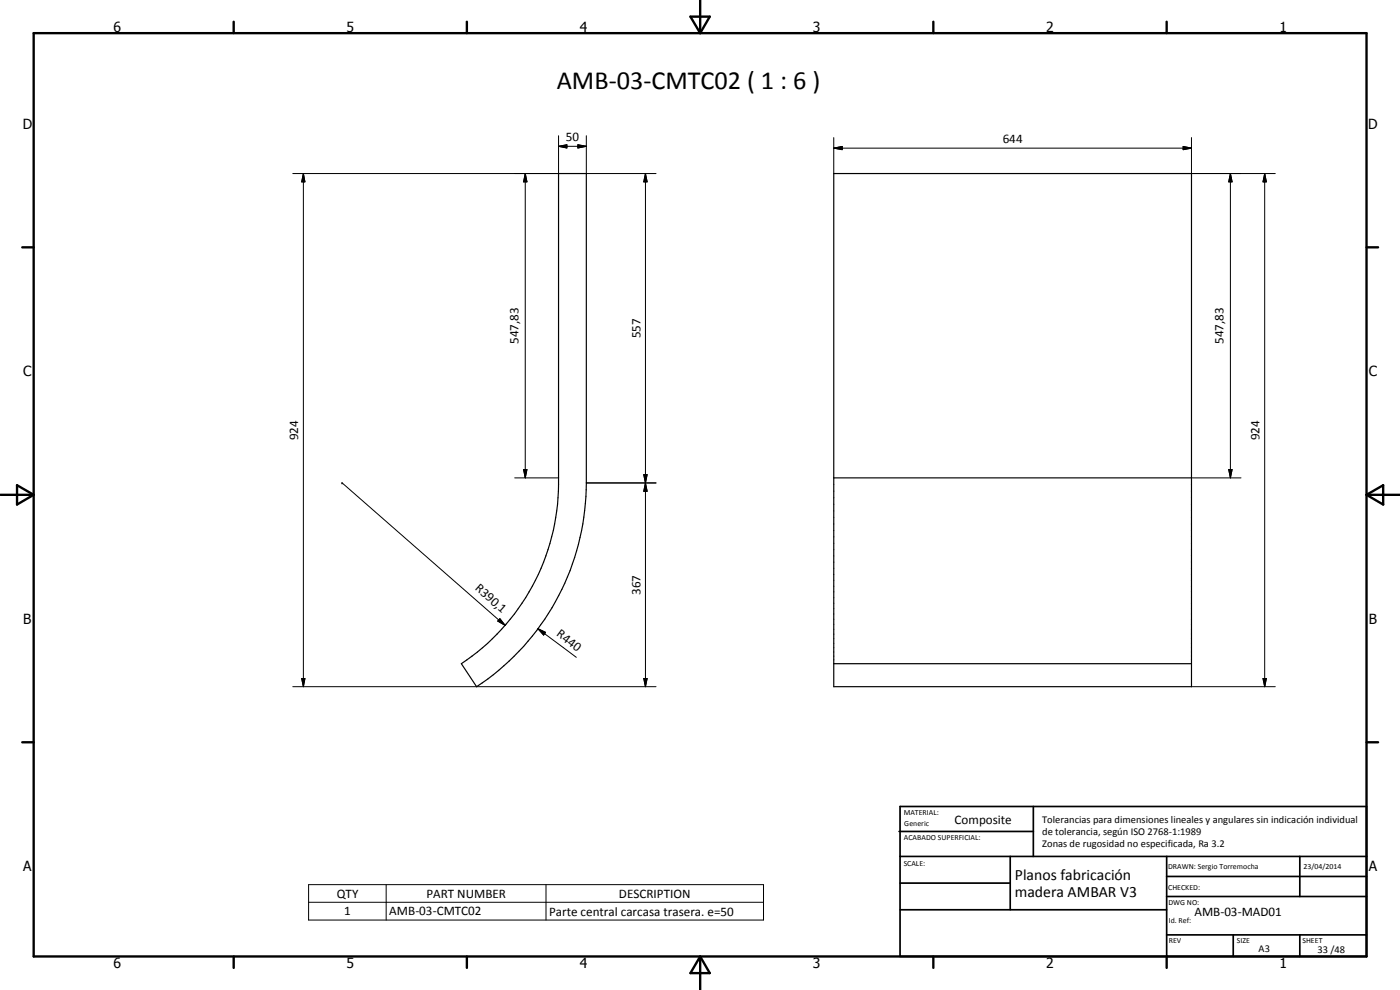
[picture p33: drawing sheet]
<svg xmlns="http://www.w3.org/2000/svg" width="420mm" height="297mm" viewBox="0 0 420 297" stroke-linecap="round" stroke-linejoin="round" font-family="sans-serif">
<defs><g id="words">
<text font-size="7.9" x="167.1" y="26.6">AMB-03-CMTC02 ( 1 : 6 )</text>
<g font-size="4.7">
<text x="304.6" y="263.9">Planos fabricación</text>
<text x="304.6" y="269.3">madera AMBAR V3</text>
</g>
<g font-size="4.2">
<text x="34" y="9.6">6</text>
<text x="104" y="9.6">5</text>
<text x="174" y="9.6">4</text>
<text x="244" y="9.6">3</text>
<text x="314" y="9.6">2</text>
<text x="384" y="9.6">1</text>
<text x="6.8" y="38.7">D</text>
<text x="410.6" y="38.7">D</text>
<text x="7" y="112.9">C</text>
<text x="410.8" y="112.9">C</text>
<text x="7" y="187.1">B</text>
<text x="410.8" y="187.1">B</text>
<text x="7" y="261.4">A</text>
<text x="410.8" y="261.4">A</text>
<text x="34" y="290.4">6</text>
<text x="104" y="290.4">5</text>
<text x="174" y="290.4">4</text>
<text x="244" y="290.4">3</text>
<text x="314" y="290.4">2</text>
<text x="384" y="290.4">1</text>
</g>
<g font-size="3.9">
<text x="169.8" y="42.4">50</text>
<text x="300.9" y="42.9">644</text>
<text x="192.2" y="101.5" transform="rotate(-90 192.2 101.5)">557</text>
<text x="155.6" y="103.2" transform="rotate(-90 155.6 103.2)">547,83</text>
<text x="367.2" y="103.2" transform="rotate(-90 367.2 103.2)">547,83</text>
<text x="89.5" y="132.1" transform="rotate(-90 89.5 132.1)">924</text>
<text x="378" y="132.1" transform="rotate(-90 378 132.1)">924</text>
<text x="142.4" y="176.8" transform="rotate(41 142.4 176.8)">R390,1</text>
<text x="192.2" y="178.5" transform="rotate(-90 192.2 178.5)">367</text>
<text x="166.8" y="190.7" transform="rotate(37 166.8 190.7)">R440</text>
<text x="286.5" y="247.2">Composite</text>
<text x="101.1" y="269.4">QTY</text>
<text x="128" y="269.3">PART NUMBER</text>
<text x="185.7" y="269.4">DESCRIPTION</text>
<text x="103.3" y="274.7">1</text>
<text x="116.8" y="274.7">AMB-03-CMTC02</text>
<text x="164.8" y="274.7">Parte central carcasa trasera. e=50</text>
<text x="358.5" y="275">AMB-03-MAD01</text>
</g>
<g font-size="3.1">
<text x="312.7" y="246.8">Tolerancias para dimensiones lineales y angulares sin indicación individual</text>
<text x="312.7" y="250.4">de tolerancia, según ISO 2768-1:1989</text>
<text x="312.7" y="254">Zonas de rugosidad no especificada, Ra 3.2</text>
<text x="377.7" y="285.6">A3</text>
<text x="395.4" y="285.9">33 /48</text>
</g>
<g font-size="2.4">
<text x="271.2" y="244.4">MATERIAL:</text>
<text x="271.3" y="252">ACABADO SUPERFICIAL:</text>
<text x="271.4" y="247.9">Generic</text>
<text x="271.2" y="259.7">SCALE:</text>
<text x="350.6" y="260.8">DRAWN: Sergio Torremocha</text>
<text x="391.2" y="260.6">23/04/2014</text>
<text x="350.6" y="267">CHECKED:</text>
<text x="350.6" y="271.4">DWG NO:</text>
<text x="350.8" y="276.9">Id. Ref:</text>
<text x="350.8" y="282.8">REV</text>
<text x="371.2" y="282.9">SIZE</text>
<text x="390.9" y="282.9">SHEET</text>
</g>
</g></defs>
<path d="M167.6 52.1h8.4v92.8a73.4 73.4 0 0 1-33 61.1l-4.5-6.9a65.2 65.2 0 0 0 29.1-53.8zM250.2 52.1h107.4v153.9h-107.4zM250.2 143.4h107.4M250.2 199.1h107.4" fill="none" stroke="#000" stroke-width=".35"/>
<g fill="none" stroke="#000" stroke-width=".71">
<path d="M10.1 9.9h400v277.1h-400zM70.1 6.5v3.4M140.1 6.5v3.4M207.2 5h5.8l-2.9 4.9zM210.1 0v9.9M280.1 6.5v3.4M350.1 6.5v3.4M6.7 74.2h3.4M410.1 74.2h3.5M.1 148.5h10M5.1 145.6l5 2.9-5 2.9zM410.1 148.5h10"/>
<path d="M410.1 148.5l5-2.9v5.8zM6.7 222.7h3.4M410.1 222.7h3.5M70.1 287v3.4M140.1 287v3.4M210.1 287v10M210.1 287l2.9 5h-5.8zM280.1 287v3.4M350.1 287v3.4"/>
</g>
<g fill="none" stroke="#000" stroke-width=".51">
<path d="M269.8 249.5h40.3M270.1 242h140v45h-140zM270.1 257h140M303.2 257v16M310.1 242v15M350.1 257v30M390.1 257v12M270.1 265h33.1M270.1 273h80M350.1 269h60M350.1 263h60M350.1 280.5h60"/>
<path d="M370.1 280.5v6.5M390.1 280.5v6.5"/>
</g>
<g fill="none" stroke="#000" stroke-width=".3">
<path d="M91 52.1l.5 2.5h-1zM91 52.1v153.9M157.6 52.1l.5 2.5h-1zM157.6 52.1v91.3M167.6 43.9l2.5-.5v1zM167.6 40.7v11.4h-79.7M167.6 43.9h8.4M173.4 43.4l2.6 .5-2.6 .5zM176 40.7v11.4h20.9M193.7 52.1l.5 2.5h-1zM193.7 52.1v153.9M250.2 44.4l2.6-.5v1z"/>
<path d="M250.2 44.4h107.4M250.2 41.3v10.8M355.1 43.9l2.5 .5-2.5 .5zM357.6 41.3v10.8h25.1M369.3 52.1l.5 2.5h-1zM369.3 52.1v91.3M379.5 52.1l.6 2.5h-1.1zM379.5 52.1v153.9M102.6 144.9h.1M102.6 144.9l49 42.7M154.5 143.4h13.1M157.1 140.9h1l-.5 2.5z"/>
<path d="M176 144.9h20.9M193.2 142.4h1l-.5 2.5zM193.2 142.4l1 5h-1l1-5zM193.7 144.9l.5 2.5h-1zM357.6 143.4h14.8M368.8 140.9h1l-.5 2.5zM150 185.6l1.6 2-2.2-1.2zM161.4 188.6l2.3 1.1-.6 .8zM161.4 188.6l11.6 8.6M87.9 206h109M90.5 203.6h1l-.5 2.4zM193.2 203.6h1l-.5 2.4z"/>
<path d="M357.6 206h25.1M379 203.6h1.1l-.6 2.4zM92.6 265.4h136.5v10.7h-136.5zM92.6 270.7h136.5M115.9 265.4v10.7M163.9 265.4v10.7"/>
</g>
<g fill="#000">
<path d="M91 52.1l.5 2.5h-1zM157.6 52.1l.5 2.5h-1zM167.6 43.9l2.5-.5v1zM173.4 43.4l2.6 .5-2.6 .5zM193.7 52.1l.5 2.5h-1zM250.2 44.4l2.6-.5v1zM355.1 43.9l2.5 .5-2.5 .5zM369.3 52.1l.5 2.5h-1zM379.5 52.1l.6 2.5h-1.1zM157.1 140.9h1l-.5 2.5zM193.2 142.4h1l-.5 2.5zM193.7 144.9l.5 2.5h-1z"/>
<path d="M368.8 140.9h1l-.5 2.5zM150 185.6l1.6 2-2.2-1.2zM161.4 188.6l2.3 1.1-.6 .8zM90.5 203.6h1l-.5 2.4zM193.2 203.6h1l-.5 2.4zM379 203.6h1.1l-.6 2.4z"/>
</g>
<use href="#words"/>
</svg>
